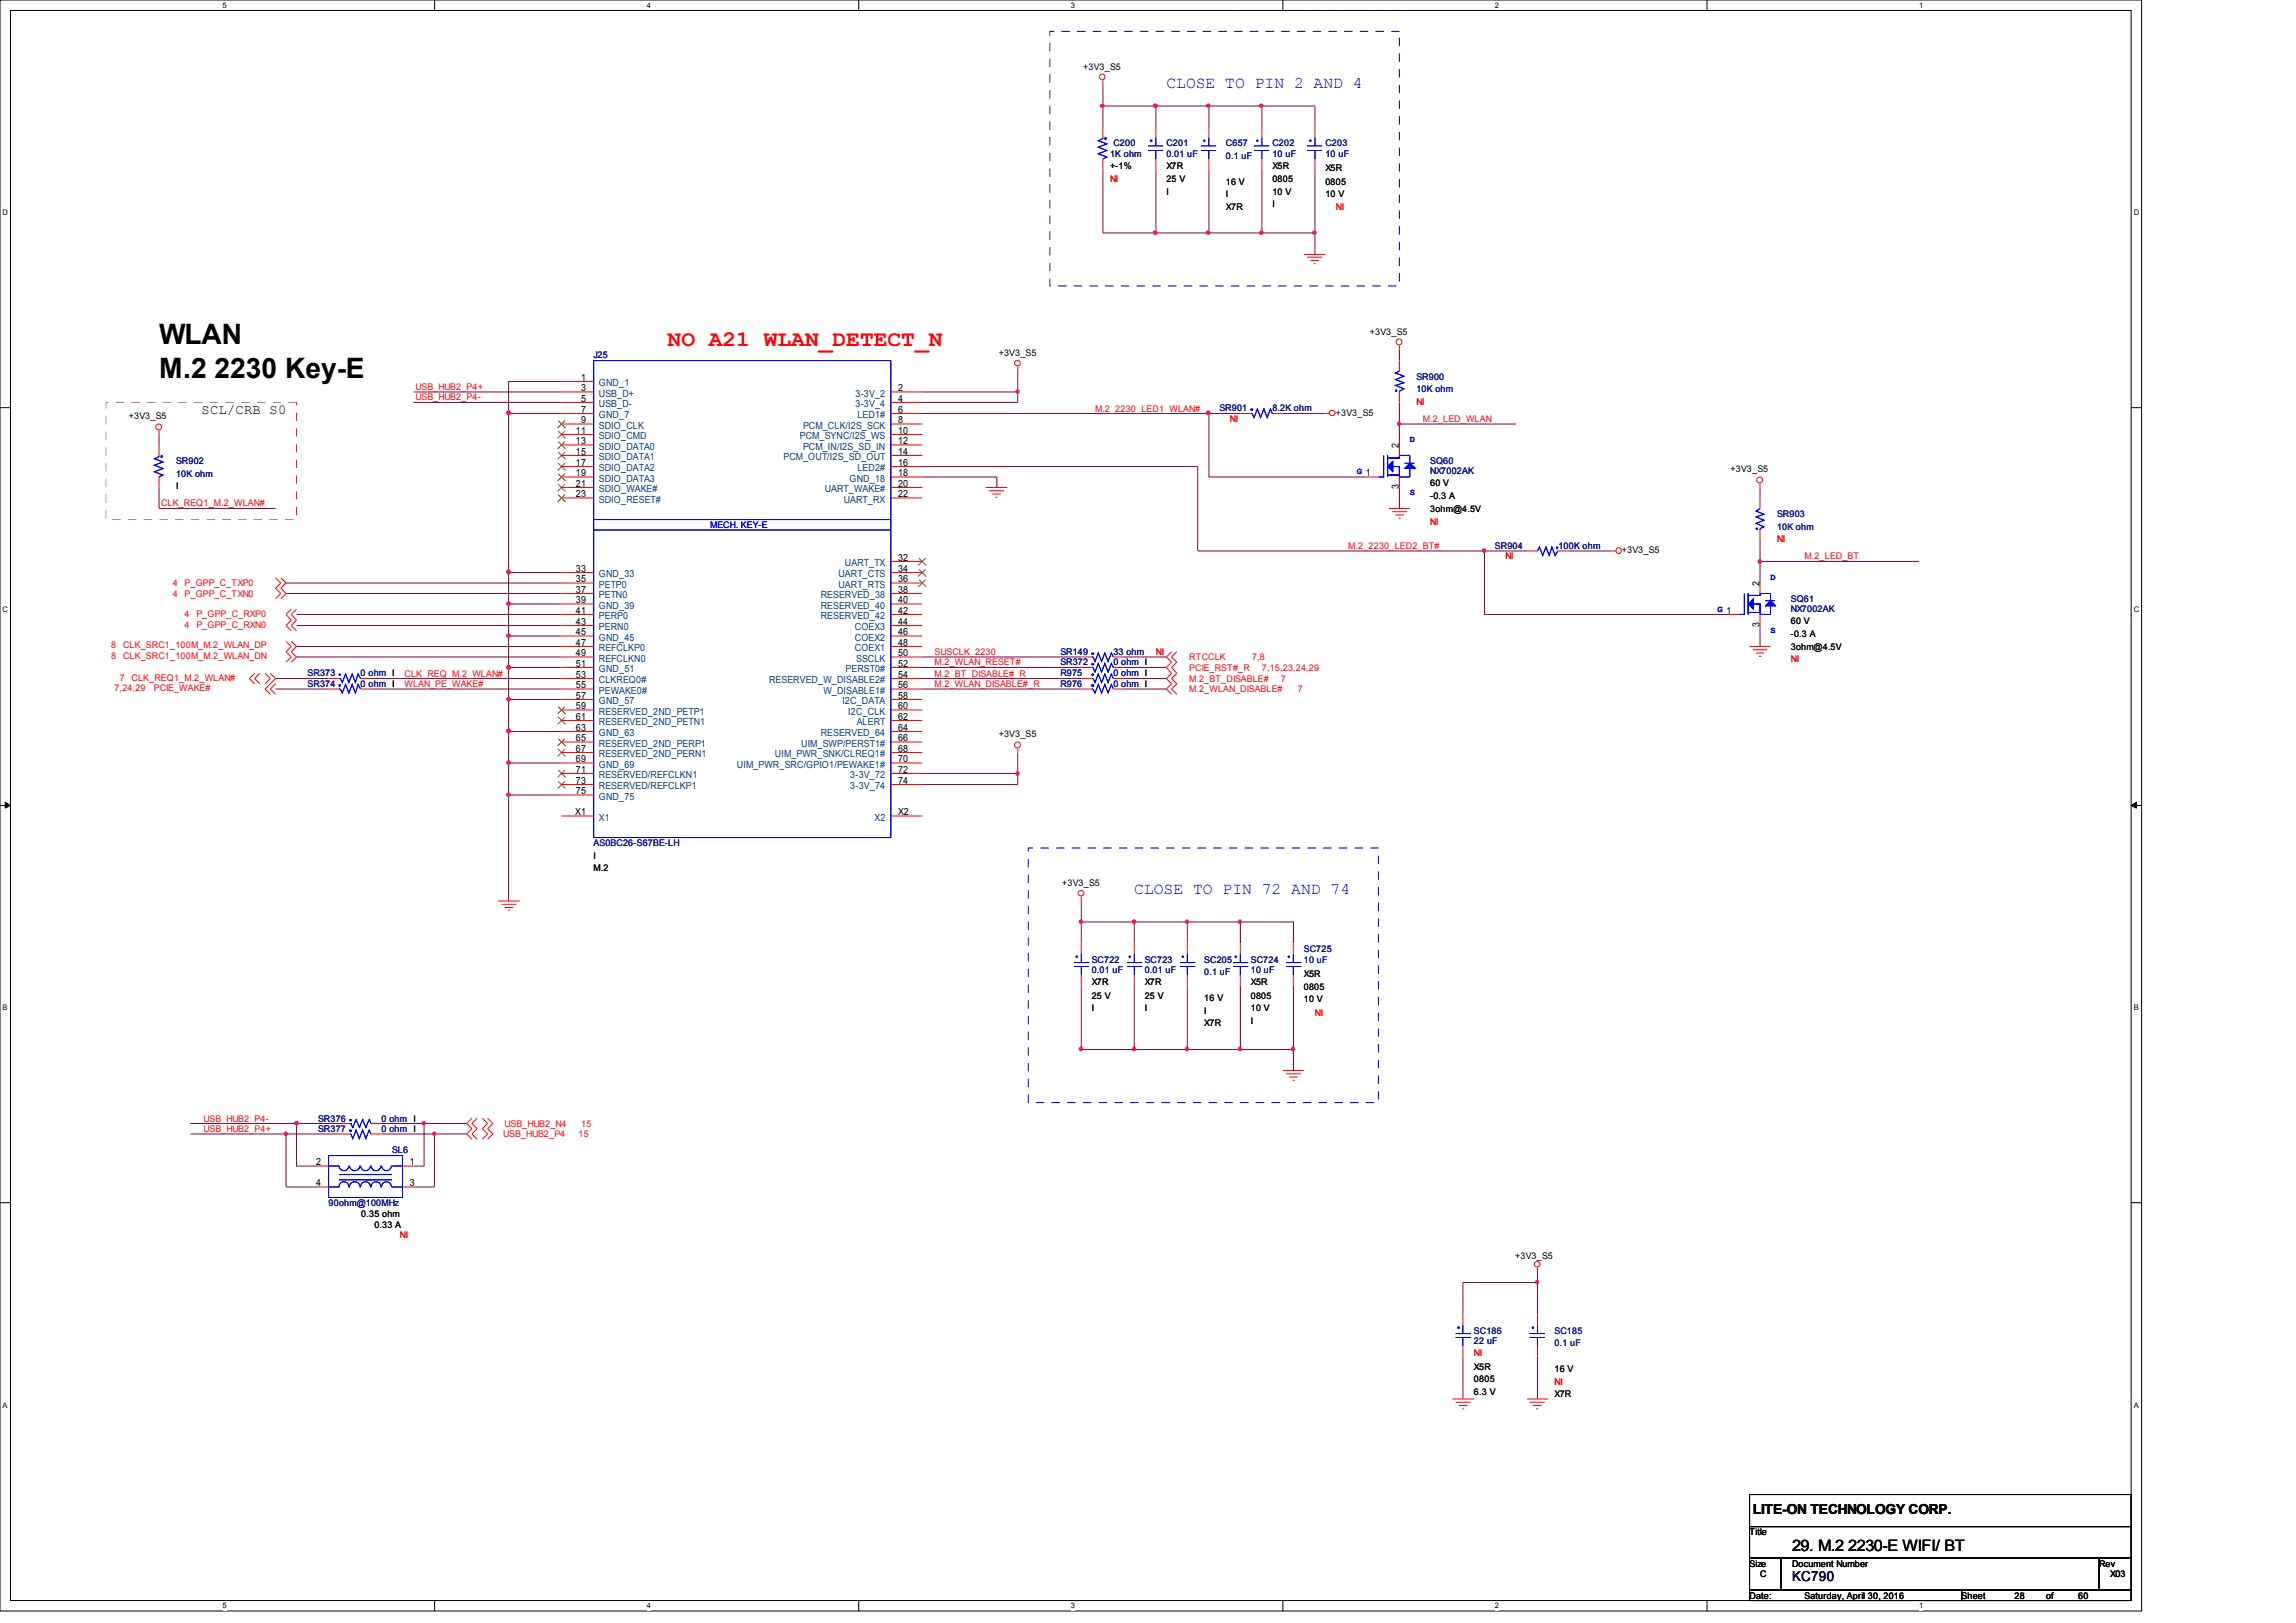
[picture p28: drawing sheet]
<svg xmlns="http://www.w3.org/2000/svg" width="297mm" height="210mm" viewBox="0 0 297 210" stroke-linecap="round" stroke-linejoin="round" font-family="sans-serif">
<defs><g id="words">
<g font-size="3.6">
<text x="20.6" y="44.5">WLAN</text>
<text x="20.6" y="48.9">M.2 2230 Key-E</text>
</g>
<text font-size="2.9" fill="#f00" x="86.4" y="44.8">NO A21 WLAN_DETECT_N</text>
<g font-size="2.1" fill="#00f">
<text x="150.9" y="11.4">CLOSE TO PIN 2 AND 4</text>
<text x="146.7" y="115.7">CLOSE TO PIN 72 AND 74</text>
</g>
<text font-size="2" x="231.8" y="200.7">29. M.2 2230-E WIFI/ BT</text>
<g font-size="1.8">
<text x="26.1" y="53.5">SCL/CRB S0</text>
<text x="226.7" y="195.9">LITE-ON TECHNOLOGY CORP.</text>
</g>
<text font-size="1.8" fill="#000040" x="231.8" y="204.6">KC790</text>
<g font-size="1.3">
<text x="75.2" y="49.3">1</text>
<text x="75.2" y="50.6">3</text>
<text x="75.2" y="52">5</text>
<text x="75.2" y="53.4">7</text>
<text x="116.2" y="53.4">6</text>
<text x="116.2" y="50.6">2</text>
<text x="116.2" y="52">4</text>
<text x="74.5" y="56.1">11</text>
<text x="74.5" y="57.5">13</text>
<text x="74.5" y="58.8">15</text>
<text x="75.2" y="54.8">9</text>
<text x="116.2" y="54.8">8</text>
<text x="116.2" y="57.5">12</text>
<text x="116.2" y="58.8">14</text>
<text x="116.2" y="56.1">10</text>
<text x="180.9" y="58" transform="rotate(-90 180.9 58)">2</text>
<text x="74.5" y="60.3">17</text>
<text x="74.5" y="61.6">19</text>
<text x="74.5" y="63">21</text>
<text x="74.5" y="64.3">23</text>
<text x="116.2" y="61.6">18</text>
<text x="116.2" y="63">20</text>
<text x="116.2" y="60.3">16</text>
<text x="116.2" y="64.3">22</text>
<text x="180.9" y="63.3" transform="rotate(-90 180.9 63.3)">3</text>
<text x="74.5" y="74">33</text>
<text x="74.5" y="75.4">35</text>
<text x="74.5" y="76.7">37</text>
<text x="116.2" y="72.6">32</text>
<text x="116.2" y="74">34</text>
<text x="116.2" y="75.4">36</text>
<text x="116.2" y="76.7">38</text>
<text x="227.6" y="75.9" transform="rotate(-90 227.6 75.9)">2</text>
<text x="74.5" y="78.1">39</text>
<text x="74.5" y="79.4">41</text>
<text x="74.5" y="80.9">43</text>
<text x="74.5" y="82.2">45</text>
<text x="74.5" y="83.6">47</text>
<text x="116.2" y="80.9">44</text>
<text x="116.2" y="82.2">46</text>
<text x="116.2" y="83.6">48</text>
<text x="116.2" y="78.1">40</text>
<text x="116.2" y="79.4">42</text>
<text x="227.6" y="81.1" transform="rotate(-90 227.6 81.1)">3</text>
<text x="74.5" y="84.9">49</text>
<text x="74.5" y="86.3">51</text>
<text x="74.5" y="87.7">53</text>
<text x="74.5" y="89.1">55</text>
<text x="116.2" y="86.3">52</text>
<text x="116.2" y="89.1">56</text>
<text x="116.2" y="84.9">50</text>
<text x="116.2" y="87.7">54</text>
<text x="74.5" y="90.4">57</text>
<text x="74.5" y="91.8">59</text>
<text x="74.5" y="93.1">61</text>
<text x="74.5" y="94.6">63</text>
<text x="74.5" y="95.9">65</text>
<text x="116.2" y="93.1">62</text>
<text x="116.2" y="91.8">60</text>
<text x="116.2" y="95.9">66</text>
<text x="116.2" y="90.4">58</text>
<text x="116.2" y="94.6">64</text>
<text x="74.5" y="97.3">67</text>
<text x="74.5" y="98.6">69</text>
<text x="74.5" y="100">71</text>
<text x="74.5" y="101.4">73</text>
<text x="116.2" y="100">72</text>
<text x="116.2" y="101.4">74</text>
<text x="116.2" y="97.3">68</text>
<text x="116.2" y="98.6">70</text>
<text x="74.4" y="105.5">X1</text>
<text x="74.5" y="102.8">75</text>
<text x="116.2" y="105.5">X2</text>
<text x="40.9" y="150.8">2</text>
<text x="40.9" y="153.5">4</text>
<text x="53" y="150.8">1</text>
<text x="53" y="153.5">3</text>
</g>
<g font-size="1.3" fill="#004080">
<text x="77.5" y="50">GND_1</text>
<text x="77.5" y="51.3">USB_D+</text>
<text x="77.5" y="52.7">USB_D-</text>
<text x="110.7" y="51.3">3-3V_2</text>
<text x="110.7" y="52.7">3-3V_4</text>
<text x="77.5" y="54.1">GND_7</text>
<text x="77.5" y="55.5">SDIO_CLK</text>
<text x="77.5" y="56.8">SDIO_CMD</text>
<text x="77.5" y="58.2">SDIO_DATA0</text>
<text x="77.5" y="59.5">SDIO_DATA1</text>
<text x="101.3" y="59.5">PCM_OUT/I2S_SD_OUT</text>
<text x="103.5" y="56.8">PCM_SYNC/I2S_WS</text>
<text x="103.9" y="55.5">PCM_CLK/I2S_SCK</text>
<text x="103.9" y="58.2">PCM_IN/I2S_SD_IN</text>
<text x="110.9" y="54.1">LED1#</text>
<text x="77.5" y="61">SDIO_DATA2</text>
<text x="77.5" y="62.3">SDIO_DATA3</text>
<text x="77.5" y="63.7">SDIO_WAKE#</text>
<text x="77.5" y="65">SDIO_RESET#</text>
<text x="106.7" y="63.7">UART_WAKE#</text>
<text x="109.1" y="65">UART_RX</text>
<text x="109.9" y="62.3">GND_18</text>
<text x="110.9" y="61">LED2#</text>
<text x="77.5" y="74.7">GND_33</text>
<text x="77.5" y="76">PETP0</text>
<text x="77.5" y="77.4">PETN0</text>
<text x="106.2" y="77.4">RESERVED_38</text>
<text x="108.5" y="74.7">UART_CTS</text>
<text x="108.5" y="76">UART_RTS</text>
<text x="109.3" y="73.2">UART_TX</text>
<text x="77.5" y="78.7">GND_39</text>
<text x="77.5" y="80.1">PERP0</text>
<text x="77.5" y="81.5">PERN0</text>
<text x="77.5" y="82.9">GND_45</text>
<text x="106.2" y="78.7">RESERVED_40</text>
<text x="106.2" y="80.1">RESERVED_42</text>
<text x="110.6" y="81.5">COEX3</text>
<text x="110.6" y="82.9">COEX2</text>
<text x="77.5" y="84.2">REFCLKP0</text>
<text x="77.5" y="85.6">REFCLKN0</text>
<text x="77.5" y="87">GND_51</text>
<text x="77.5" y="88.4">CLKREQ0#</text>
<text x="77.5" y="89.7">PEWAKE0#</text>
<text x="99.5" y="88.4">RESERVED_W_DISABLE2#</text>
<text x="106.5" y="89.7">W_DISABLE1#</text>
<text x="109.4" y="87">PERST0#</text>
<text x="110.6" y="84.2">COEX1</text>
<text x="110.7" y="85.6">SSCLK</text>
<text x="77.5" y="91.1">GND_57</text>
<text x="77.5" y="92.5">RESERVED_2ND_PETP1</text>
<text x="77.5" y="93.8">RESERVED_2ND_PETN1</text>
<text x="77.5" y="95.2">GND_63</text>
<text x="106.2" y="95.2">RESERVED_64</text>
<text x="109" y="91.1">I2C_DATA</text>
<text x="109.7" y="92.5">I2C_CLK</text>
<text x="110.8" y="93.8">ALERT</text>
<text x="77.5" y="96.6">RESERVED_2ND_PERP1</text>
<text x="77.5" y="98">RESERVED_2ND_PERN1</text>
<text x="77.5" y="99.3">GND_69</text>
<text x="77.5" y="100.7">RESERVED/REFCLKN1</text>
<text x="95.3" y="99.3">UIM_PWR_SRC/GPIO1/PEWAKE1#</text>
<text x="100.2" y="98">UIM_PWR_SNK/CLREQ1#</text>
<text x="103.6" y="96.6">UIM_SWP/PERST1#</text>
<text x="110" y="100.7">3-3V_72</text>
<text x="77.5" y="106.2">X1</text>
<text x="77.5" y="102.1">RESERVED/REFCLKP1</text>
<text x="77.5" y="103.5">GND_75</text>
<text x="110" y="102.1">3-3V_74</text>
<text x="113.1" y="106.2">X2</text>
</g>
<g font-size="1.2">
<text x="140.1" y="9.1">+3V3_S5</text>
<text x="143.6" y="21.9">+-1%</text>
<text x="150.9" y="21.9">X7R</text>
<text x="150.9" y="23.5">25 V</text>
<text x="158.6" y="23.9">16 V</text>
<text x="164.6" y="21.9">X5R</text>
<text x="164.6" y="23.5">0805</text>
<text x="171.4" y="22.2">X5R</text>
<text x="171.4" y="23.9">0805</text>
<text x="150.9" y="25.2">I</text>
<text x="158.6" y="25.5">I</text>
<text x="158.6" y="27.2">X7R</text>
<text x="164.6" y="25.2">10 V</text>
<text x="164.6" y="26.8">I</text>
<text x="171.4" y="25.5">10 V</text>
<text x="129.2" y="46.1">+3V3_S5</text>
<text x="177.2" y="43.3">+3V3_S5</text>
<text x="172.8" y="53.8">+3V3_S5</text>
<text x="16.7" y="54.3">+3V3_S5</text>
<text x="22.8" y="63.3">I</text>
<text x="185" y="62.9">60 V</text>
<text x="185" y="64.6">-0.3 A</text>
<text x="223.9" y="61.1">+3V3_S5</text>
<text x="185" y="66.2">3ohm@4.5V</text>
<text x="209.8" y="71.5">+3V3_S5</text>
<text x="231.6" y="80.8">60 V</text>
<text x="231.6" y="82.4">-0.3 A</text>
<text x="231.6" y="84.1">3ohm@4.5V</text>
<text x="129.2" y="95.4">+3V3_S5</text>
<text x="76.8" y="111.1">I</text>
<text x="76.8" y="112.7">M.2</text>
<text x="137.4" y="114.6">+3V3_S5</text>
<text x="141.2" y="127.5">X7R</text>
<text x="141.2" y="129.2">25 V</text>
<text x="141.2" y="130.8">I</text>
<text x="148.1" y="127.5">X7R</text>
<text x="148.1" y="129.2">25 V</text>
<text x="148.1" y="130.8">I</text>
<text x="155.8" y="129.5">16 V</text>
<text x="155.8" y="131.1">I</text>
<text x="161.8" y="127.5">X5R</text>
<text x="161.8" y="129.2">0805</text>
<text x="161.8" y="130.8">10 V</text>
<text x="168.7" y="126.4">X5R</text>
<text x="168.7" y="128.1">0805</text>
<text x="168.7" y="129.7">10 V</text>
<text x="155.8" y="132.8">X7R</text>
<text x="161.8" y="132.5">I</text>
<text x="46.7" y="157.5">0.35 ohm</text>
<text x="48.4" y="158.8">0.33 A</text>
<text x="196" y="162.9">+3V3_S5</text>
<text x="190.7" y="177.2">X5R</text>
<text x="190.7" y="178.8">0805</text>
<text x="201.1" y="177.5">16 V</text>
<text x="190.7" y="180.5">6.3 V</text>
<text x="201.1" y="180.8">X7R</text>
<text x="226.3" y="198.6">Title</text>
<text x="226.3" y="202.7">Size</text>
<text x="231.8" y="202.7">Document Number</text>
<text x="271.5" y="202.7">Rev</text>
<text x="226.3" y="206.8">Date:</text>
<text x="227.7" y="204">C</text>
<text x="233.4" y="206.8">Saturday, April 30, 2016</text>
<text x="253.7" y="206.8">Sheet</text>
<text x="260.6" y="206.8">28</text>
<text x="264.7" y="206.8">of</text>
<text x="268.8" y="206.8">60</text>
<text x="273" y="204">X03</text>
</g>
<g font-size="1.2" fill="#000080">
<text x="143.6" y="20.3">1K ohm</text>
<text x="144" y="18.9">C200</text>
<text x="150.9" y="18.9">C201</text>
<text x="150.9" y="20.3">0.01 uF</text>
<text x="158.6" y="18.9">C657</text>
<text x="158.6" y="20.6">0.1 uF</text>
<text x="164.6" y="18.9">C202</text>
<text x="164.6" y="20.3">10 uF</text>
<text x="171.4" y="18.9">C203</text>
<text x="171.4" y="20.3">10 uF</text>
<text x="76.8" y="46.3">J25</text>
<text x="157.7" y="53.2">SR901</text>
<text x="164.6" y="53.2">8.2K ohm</text>
<text x="183.2" y="49.1">SR900</text>
<text x="183.2" y="50.7">10K ohm</text>
<text x="22.8" y="60">SR902</text>
<text x="22.8" y="61.7">10K ohm</text>
<text x="185" y="60">SQ60</text>
<text x="185" y="61.3">NX7002AK</text>
<text x="193.4" y="71">SR904</text>
<text x="201.6" y="71">100K ohm</text>
<text x="229.9" y="66.9">SR903</text>
<text x="229.9" y="68.6">10K ohm</text>
<text x="231.6" y="77.9">SQ61</text>
<text x="231.6" y="79.2">NX7002AK</text>
<text x="39.8" y="87.5">SR373</text>
<text x="39.8" y="88.9">SR374</text>
<text x="46.7" y="87.5">0 ohm I</text>
<text x="46.7" y="88.9">0 ohm I</text>
<text x="137.2" y="84.8">SR149</text>
<text x="137.2" y="88.9">R976</text>
<text x="137.2" y="86.1">SR372</text>
<text x="137.2" y="87.5">R975</text>
<text x="144" y="88.9">0 ohm I</text>
<text x="144" y="87.5">0 ohm I</text>
<text x="144" y="84.8">33 ohm</text>
<text x="144" y="86.1">0 ohm I</text>
<text x="76.8" y="109.5">AS0BC26-S67BE-LH</text>
<text x="141.2" y="124.5">SC722</text>
<text x="141.2" y="125.9">0.01 uF</text>
<text x="148.1" y="124.5">SC723</text>
<text x="148.1" y="125.9">0.01 uF</text>
<text x="155.8" y="124.5">SC205</text>
<text x="161.8" y="124.5">SC724</text>
<text x="161.8" y="125.9">10 uF</text>
<text x="168.7" y="123.2">SC725</text>
<text x="168.7" y="124.5">10 uF</text>
<text x="155.8" y="126.2">0.1 uF</text>
<text x="41.1" y="145.1">SR376</text>
<text x="41.1" y="146.5">SR377</text>
<text x="49.4" y="145.1">0 ohm I</text>
<text x="49.4" y="146.5">0 ohm I</text>
<text x="50.7" y="149.2">SL6</text>
<text x="42.5" y="156">90ohm@100MHz</text>
<text x="190.7" y="172.6">SC186</text>
<text x="190.7" y="173.9">22 uF</text>
<text x="201.1" y="172.6">SC185</text>
<text x="201.1" y="174.2">0.1 uF</text>
</g>
<g font-size="1.2" fill="#f00">
<text x="143.6" y="23.5">NI</text>
<text x="172.8" y="27.2">NI</text>
<text x="53.8" y="51.8">USB_HUB2_P4-</text>
<text x="53.8" y="50.5">USB_HUB2_P4+</text>
<text x="141.6" y="53.3">M.2_2230_LED1_WLAN#</text>
<text x="183.2" y="52.4">NI</text>
<text x="159.1" y="54.6">NI</text>
<text x="184.1" y="54.6">M.2_LED_WLAN</text>
<text x="20.8" y="65.5">CLK_REQ1_M.2_WLAN#</text>
<text x="174.4" y="71">M.2_2230_LED2_BT#</text>
<text x="185" y="67.9">NI</text>
<text x="229.9" y="70.2">NI</text>
<text x="22.4" y="77.2">4</text>
<text x="22.4" y="75.9">4</text>
<text x="23.9" y="77.2">P_GPP_C_TXN0</text>
<text x="23.9" y="75.9">P_GPP_C_TXP0</text>
<text x="194.7" y="72.4">NI</text>
<text x="233.4" y="72.4">M.2_LED_BT</text>
<text x="14.4" y="83.9">8</text>
<text x="15.9" y="83.9">CLK_SRC1_100M_M.2_WLAN_DP</text>
<text x="23.9" y="79.8">4</text>
<text x="23.9" y="81.2">4</text>
<text x="25.4" y="79.8">P_GPP_C_RXP0</text>
<text x="25.4" y="81.2">P_GPP_C_RXN0</text>
<text x="14.4" y="85.3">8</text>
<text x="14.8" y="89.4">7,24,29</text>
<text x="15.5" y="88.1">7</text>
<text x="15.9" y="85.3">CLK_SRC1_100M_M.2_WLAN_DN</text>
<text x="17" y="88.1">CLK_REQ1_M.2_WLAN#</text>
<text x="19.9" y="89.4">PCIE_WAKE#</text>
<text x="52.3" y="87.5">CLK_REQ_M.2_WLAN#</text>
<text x="52.3" y="88.9">WLAN_PE_WAKE#</text>
<text x="120.9" y="88.9">M.2_WLAN_DISABLE#_R</text>
<text x="120.9" y="86.1">M.2_WLAN_RESET#</text>
<text x="120.9" y="87.5">M.2_BT_DISABLE#_R</text>
<text x="120.9" y="84.8">SUSCLK_2230</text>
<text x="149.5" y="84.8">NI</text>
<text x="153.8" y="86.8">PCIE_RST#_R</text>
<text x="153.8" y="85.4">RTCCLK</text>
<text x="153.8" y="88.2">M.2_BT_DISABLE#</text>
<text x="153.8" y="89.6">M.2_WLAN_DISABLE#</text>
<text x="162" y="85.4">7,8</text>
<text x="163.2" y="86.8">7,15,23,24,29</text>
<text x="165.7" y="88.2">7</text>
<text x="167.9" y="89.6">7</text>
<text x="231.6" y="85.7">NI</text>
<text x="170.1" y="131.4">NI</text>
<text x="26.3" y="145.1">USB_HUB2_P4-</text>
<text x="26.3" y="146.5">USB_HUB2_P4+</text>
<text x="65.1" y="147.2">USB_HUB2_P4</text>
<text x="65.3" y="145.8">USB_HUB2_N4</text>
<text x="74.8" y="147.2">15</text>
<text x="75.2" y="145.8">15</text>
<text x="51.7" y="160.2">NI</text>
<text x="190.7" y="175.5">NI</text>
<text x="201.1" y="179.2">NI</text>
</g>
<g font-size="1.2" fill="#00f">
<text x="182.4" y="57.2">D</text>
<text x="175.5" y="61.4">G 1</text>
<text x="175.5" y="61.4">G</text>
<text x="182.4" y="64.1">S</text>
<text x="91.9" y="68.3">MECH. KEY-E</text>
<text x="229" y="75.1">D</text>
<text x="222.2" y="79.2">G 1</text>
<text x="222.2" y="79.2">G</text>
<text x="229" y="82">S</text>
</g>
<g font-size="1">
<text x="28.8" y="1">5</text>
<text x="83.7" y="1">4</text>
<text x="138.5" y="1">3</text>
<text x="193.4" y="1">2</text>
<text x="248.2" y="1">1</text>
<text x=".3" y="27.9">D</text>
<text x="276" y="27.9">D</text>
<text x=".3" y="79.2">C</text>
<text x="276" y="79.2">C</text>
<text x=".3" y="130.7">B</text>
<text x="276" y="130.7">B</text>
<text x=".3" y="182.1">A</text>
<text x="276" y="182.1">A</text>
<text x="28.8" y="208.1">5</text>
<text x="83.7" y="208.1">4</text>
<text x="138.5" y="208.1">3</text>
<text x="193.4" y="208.1">2</text>
<text x="248.2" y="208.1">1</text>
</g>
</g></defs>
<path d="M0 0h277v208.4h-277zM1.4 1.4h274.3v205.7h-274.3z" fill="none" stroke="#000" stroke-width=".13"/>
<g fill="#fff">
<path d="M28.8 .2h.5v1.1h-.5z" fill-rule="evenodd"/>
<path d="M28.8 207.3h.5v1.1h-.5z" fill-rule="evenodd"/>
</g>
<path d="M56.2 0v1.4M56.2 207.1v1.3" fill="none" stroke="#000" stroke-width=".13"/>
<g fill="#fff">
<path d="M83.7 .2h.5v1.1h-.5z" fill-rule="evenodd"/>
<path d="M83.7 207.3h.5v1.1h-.5z" fill-rule="evenodd"/>
</g>
<path d="M111.1 0v1.4M111.1 207.1v1.3" fill="none" stroke="#000" stroke-width=".13"/>
<g fill="#fff">
<path d="M138.5 .2h.5v1.1h-.5z" fill-rule="evenodd"/>
<path d="M138.5 207.3h.5v1.1h-.5z" fill-rule="evenodd"/>
</g>
<path d="M165.9 0v1.4M165.9 207.1v1.3" fill="none" stroke="#000" stroke-width=".13"/>
<g fill="#fff">
<path d="M193.4 .2h.5v1.1h-.5z" fill-rule="evenodd"/>
<path d="M193.4 207.3h.5v1.1h-.5z" fill-rule="evenodd"/>
</g>
<path d="M220.8 0v1.4M220.8 207.1v1.3" fill="none" stroke="#000" stroke-width=".13"/>
<g fill="#fff">
<path d="M248.2 .2h.6v1.1h-.6z" fill-rule="evenodd"/>
<path d="M248.2 207.3h.6v1.1h-.6z" fill-rule="evenodd"/>
<path d="M.3 27h.6v1.1h-.6z" fill-rule="evenodd"/>
<path d="M276 27h.6v1.1h-.6z" fill-rule="evenodd"/>
<path d="M.3 78.4h.6v1.1h-.6z" fill-rule="evenodd"/>
<path d="M276 78.4h.6v1.1h-.6z" fill-rule="evenodd"/>
</g>
<path d="M0 52.7h1.4M275.7 52.7h1.3" fill="none" stroke="#000" stroke-width=".13"/>
<g fill="#fff">
<path d="M.3 129.9h.6v1.1h-.6z" fill-rule="evenodd"/>
<path d="M276 129.9h.6v1.1h-.6z" fill-rule="evenodd"/>
</g>
<path d="M0 104.2h1.4M275.7 104.2h1.3" fill="none" stroke="#000" stroke-width=".13"/>
<path d="M.7 103.8l.7 .4-.7 .4zM275.7 104.2l.7-.4v.8z" fill="#000" stroke="#000" stroke-width=".13"/>
<g fill="#fff">
<path d="M.3 181.3h.6v1.1h-.6z" fill-rule="evenodd"/>
<path d="M276 181.3h.6v1.1h-.6z" fill-rule="evenodd"/>
</g>
<path d="M0 155.6h1.4M275.7 155.6h1.3M226.3 193.4h49.4v4.1h-49.4zM226.3 197.5h49.4v4.1h-49.4zM226.3 201.6h4.1v4.1h-4.1zM226.3 205.7h27.4v1.4h-27.4zM230.4 201.6h41.1v4.1h-41.1zM253.7 205.7h22v1.4h-22zM271.5 201.6h4.2v4.1h-4.2z" fill="none" stroke="#000" stroke-width=".13"/>
<g fill="none" stroke="#800040" stroke-width=".13">
<path d="M142.7 13.7v2.7M142.7 10.9v2.8M142.7 13.7h6.8M149.5 13.7v2.7M149.5 13.7h6.9M156.4 13.7v2.7M156.4 13.7h6.8v2.7M163.2 13.7h6.9v2.7M142.7 21.9v8.2h6.8M149.5 21.9v8.2M149.5 30.1h6.9M156.4 21.9v8.2"/>
<path d="M156.4 30.1h6.8M163.2 21.9v8.2M163.2 30.1h6.9M170.1 21.9v8.2M170.1 30.1v2.8M20.6 56.2v1.4M53.5 52.1h19.1M53.5 50.7h19.1M65.8 53.5v20.6M65.8 53.5h6.8M72.6 49.4h-6.8v4.1M119.3 53.5h37.1v8.2h20.6"/>
<path d="M119.3 50.7h12.4M131.7 48v2.7M131.7 50.7v1.4h-12.4M156.4 53.5h4M165.9 53.5h5.5M181 45.2v1.5M181 52.1v2.8M181 54.9v2.7M181 54.9h15.1M20.6 63.1v2.7h15M37 76.8h35.6M37 75.4h35.6"/>
<path d="M38.4 79.5h34.2M65.8 74.1v4M65.8 78.1v4.2M65.8 74.1h6.8M65.8 78.1h6.8M119.3 61.7h9.6v1.4M119.3 60.4h35.6v10.9h37.1M181 63.1v2.7M192 71.3h5.5M192 71.3v8.2h31.5M202.9 71.3h5.5M227.7 69.9v2.7"/>
<path d="M227.7 72.6v2.8M227.7 63.1v1.3M227.7 72.6h20.5M35.6 87.8h6.9M35.6 89.2h6.9M38.4 80.9h34.2M38.4 85h34.2M38.4 83.7h34.2M48 87.8h24.6M48 89.2h24.6M65.8 82.3v4.1M65.8 86.4v4.1"/>
<path d="M65.8 90.5v4.2M65.8 94.7v4M65.8 98.7v4.2M65.8 82.3h6.8M65.8 86.4h6.8M65.8 90.5h6.8M65.8 94.7h6.8M65.8 98.7h6.8M119.3 85h20.6M119.3 89.2h20.6M119.3 86.4h20.6M119.3 87.8h20.6"/>
<path d="M131.7 97.4v2.7M145.4 86.4h5.5M145.4 85h5.5M145.4 87.8h5.5M145.4 89.2h5.5M227.7 80.9v2.8M65.8 102.9v13.7M65.8 102.9h6.8M119.3 100.1h12.4v1.4h-12.4M139.9 119.3v2.8M139.9 116.6v2.7M139.9 119.3h6.8"/>
<path d="M146.7 119.3h6.9M146.7 119.3v2.8M153.6 119.3v2.8M153.6 119.3h6.8M160.4 119.3v2.8M160.4 119.3h6.9v2.8M139.9 127.5v8.3h6.8M146.7 135.8h6.9M146.7 127.5v8.3M153.6 127.5v8.3M153.6 135.8h6.8M160.4 127.5v8.3"/>
<path d="M160.4 135.8h6.9M167.3 135.8v2.7M167.3 127.5v8.3M24.6 146.7h12.4M24.6 145.4h13.8v5.5h2.7M37 146.7v6.9h4.1M37 146.7h6.9M38.4 145.4h5.5M49.4 146.7h6.8M49.4 145.4h5.5M54.9 145.4h5.5M54.9 145.4v5.5h-1.4"/>
<path d="M56.2 146.7h4.2M56.2 146.7v6.9h-2.7M189.2 175.5v5.5M198.9 165.9v4.2M198.9 165.9h-9.7v4.2M198.9 175.5v5.5M198.9 164.6v1.3"/>
</g>
<g fill="#f0f" stroke="#f0f" stroke-width=".13">
<path d="M38.2 145.2h.3l.1 .1-.1 .2h-.3l-.1-.2z" fill-rule="evenodd"/>
<path d="M65.6 78h.4v.1v.2h-.4l-.1-.2z" fill-rule="evenodd"/>
<path d="M65.6 82.1h.4v.2v.1h-.4l-.1-.1z" fill-rule="evenodd"/>
<path d="M65.6 90.3h.4v.2v.1h-.4l-.1-.1z" fill-rule="evenodd"/>
<path d="M65.6 102.7h.4v.1v.2h-.4l-.1-.2z" fill-rule="evenodd"/>
<path d="M65.6 98.5h.4v.2v.1h-.4l-.1-.1z" fill-rule="evenodd"/>
<path d="M163 13.5h.3l.1 .2-.1 .1h-.3l-.1-.1z" fill-rule="evenodd"/>
<path d="M149.3 13.5h.3l.1 .2-.1 .1h-.3l-.1-.1z" fill-rule="evenodd"/>
<path d="M163 29.9h.3l.1 .2-.1 .1h-.3l-.1-.1z" fill-rule="evenodd"/>
<path d="M156.1 13.5h.4v.2v.1h-.4l-.1-.1z" fill-rule="evenodd"/>
<path d="M149.3 13.5h.3l.1 .2-.1 .1h-.3l-.1-.1z" fill-rule="evenodd"/>
<path d="M142.4 13.5h.4v.2v.1h-.4l-.1-.1z" fill-rule="evenodd"/>
<path d="M149.3 29.9h.3l.1 .2-.1 .1h-.3l-.1-.1z" fill-rule="evenodd"/>
<path d="M169.8 29.9h.4l.1 .2-.1 .1h-.4v-.1z" fill-rule="evenodd"/>
<path d="M156.1 29.9h.4v.2v.1h-.4l-.1-.1z" fill-rule="evenodd"/>
<path d="M38.2 145.2h.3l.1 .1-.1 .2h-.3l-.1-.2z" fill-rule="evenodd"/>
<path d="M65.6 78h.4v.1v.2h-.4l-.1-.2z" fill-rule="evenodd"/>
<path d="M65.6 82.1h.4v.2v.1h-.4l-.1-.1z" fill-rule="evenodd"/>
<path d="M65.6 90.3h.4v.2v.1h-.4l-.1-.1z" fill-rule="evenodd"/>
<path d="M65.6 102.7h.4v.1v.2h-.4l-.1-.2z" fill-rule="evenodd"/>
<path d="M65.6 98.5h.4v.2v.1h-.4l-.1-.1z" fill-rule="evenodd"/>
<path d="M163 13.5h.3l.1 .2-.1 .1h-.3l-.1-.1z" fill-rule="evenodd"/>
<path d="M149.3 13.5h.3l.1 .2-.1 .1h-.3l-.1-.1z" fill-rule="evenodd"/>
<path d="M163 29.9h.3l.1 .2-.1 .1h-.3l-.1-.1z" fill-rule="evenodd"/>
<path d="M156.1 13.5h.4v.2v.1h-.4l-.1-.1z" fill-rule="evenodd"/>
<path d="M149.3 13.5h.3l.1 .2-.1 .1h-.3l-.1-.1z" fill-rule="evenodd"/>
<path d="M142.4 13.5h.4v.2v.1h-.4l-.1-.1z" fill-rule="evenodd"/>
<path d="M149.3 29.9h.3l.1 .2-.1 .1h-.3l-.1-.1z" fill-rule="evenodd"/>
<path d="M169.8 29.9h.4l.1 .2-.1 .1h-.4v-.1z" fill-rule="evenodd"/>
<path d="M156.1 29.9h.4v.2v.1h-.4l-.1-.1z" fill-rule="evenodd"/>
<circle cx="37" cy="146.7" r=".21"/>
<circle cx="56.2" cy="146.7" r=".21"/>
<circle cx="54.8" cy="145.3" r=".21"/>
<circle cx="65.8" cy="53.4" r=".25"/>
<circle cx="65.8" cy="74" r=".25"/>
<circle cx="65.8" cy="86.4" r=".25"/>
<circle cx="65.8" cy="94.6" r=".25"/>
<circle cx="131.6" cy="50.7" r=".21"/>
<circle cx="131.6" cy="100.1" r=".24"/>
<circle cx="156.3" cy="53.4" r=".25"/>
<circle cx="181" cy="54.8" r=".21"/>
<circle cx="227.6" cy="72.6" r=".24"/>
<circle cx="192" cy="71.2" r=".21"/>
<circle cx="146.7" cy="119.3" r=".21"/>
<circle cx="139.8" cy="119.3" r=".21"/>
<circle cx="160.4" cy="119.3" r=".21"/>
<circle cx="139.8" cy="135.7" r=".24"/>
<circle cx="167.2" cy="135.7" r=".24"/>
<circle cx="146.7" cy="135.7" r=".24"/>
<circle cx="153.5" cy="135.7" r=".24"/>
<circle cx="160.4" cy="135.7" r=".24"/>
<circle cx="153.5" cy="119.3" r=".21"/>
<circle cx="198.8" cy="165.9" r=".21"/>
</g>
<g fill="none" stroke="#f00" stroke-width=".13">
<path d="M142.7 10.4v.5M142.7 16.4v1.4M149.5 16.4v1.4M156.4 16.4v1.4M163.2 16.4v1.4M170.1 16.4v1.4M142.7 20.6v1.3M149.5 20.6v1.3M156.4 20.6v1.3M163.2 20.6v1.3M168.7 32.9h2.7M169.1 33.3h1.9"/>
<path d="M169.5 33.7h1.1M169.9 34.1h.3M170.1 20.6v1.3M20.6 55.7v.5M20.6 57.6v1.3M72.6 53.5h4.2M72.6 49.4h4.2M72.6 50.7h4.2M72.6 52.1h4.2M72.6 54.9h4.2M72.6 56.2h4.2M72.6 57.6h4.2"/>
<path d="M72.6 58.9h4.2M115.2 53.5h4.1M115.2 50.7h4.1M115.2 52.1h4.1M115.2 54.9h4.1M115.2 56.2h4.1M115.2 57.6h4.1M115.2 58.9h4.1M131.7 47.4v.6M160.4 53.5h1.4M164.6 53.5h1.3M171.5 53.5h.5"/>
<path d="M181 44.7v.5M181 46.7v1.3M181 50.7v1.4M181 57.6v1.3M20.6 61.7v1.4M35.6 74.8l.7 .6-.7 .7 .7 .7-.7 .7M36.3 74.8l.7 .6-.7 .7 .7 .7-.7 .7M37.7 78.8l-.7 .7 .7 .8-.7 .6 .7 .7M38.4 78.8l-.7 .7 .7 .8-.7 .6 .7 .7M72.6 79.5h4.2M72.6 61.7h4.2M72.6 60.4h4.2"/>
<path d="M72.6 63.1h4.2M72.6 64.4h4.2M72.6 74.1h4.2M72.6 75.4h4.2M72.6 76.8h4.2M72.6 78.1h4.2M115.2 79.5h4.1M115.2 61.7h4.1M115.2 60.4h4.1M115.2 63.1h4.1M115.2 64.4h4.1M115.2 72.6h4.1"/>
<path d="M115.2 74.1h4.1M115.2 75.4h4.1M115.2 76.8h4.1M115.2 78.1h4.1M127.5 63.1h2.8M127.9 63.5h2M128.4 63.9h1.1M128.8 64.3h.2M177 61.7h1.3M179.7 65.8h2.7M180.1 66.2h1.9M180.5 66.6h1.1"/>
<path d="M180.9 67.1h.3M181 61.7v1.4M197.5 71.3h1.4M201.6 71.3h1.3M208.4 71.3h.6M223.5 79.5h1.5M227.7 62.6v.5M227.7 64.4v1.4M227.7 68.6v1.3M227.7 75.4v1.4M227.7 79.5v1.4M32.9 87.1l-.6 .7 .6 .7"/>
<path d="M33.6 87.1l-.7 .7 .7 .7M34.3 87.1l.7 .7-.7 .7M35 87.1l.6 .7-1.3 1.4 .7 .6M35.6 88.5l-.6 .7 .6 .6M37 83l.7 .7-.7 .6 .7 .7-.7 .7M37.7 83l.7 .7-.7 .6 .7 .7-.7 .7M42.5 89.2h1.4M42.5 87.8h1.4M46.7 89.2h1.3M46.7 87.8h1.3M72.6 85h4.2M72.6 89.2h4.2"/>
<path d="M72.6 86.4h4.2M72.6 87.8h4.2M72.6 80.9h4.2M72.6 82.3h4.2M72.6 83.7h4.2M72.6 90.5h4.2M72.6 91.9h4.2M72.6 93.2h4.2M72.6 94.7h4.2M72.6 96h4.2M72.6 97.4h4.2M72.6 98.7h4.2"/>
<path d="M115.2 85h4.1M115.2 89.2h4.1M115.2 86.4h4.1M115.2 87.8h4.1M115.2 80.9h4.1M115.2 82.3h4.1M115.2 83.7h4.1M115.2 90.5h4.1M115.2 91.9h4.1M115.2 93.2h4.1M115.2 94.7h4.1M115.2 96h4.1"/>
<path d="M115.2 97.4h4.1M115.2 98.7h4.1M131.7 96.9v.5M139.9 85h1.3M139.9 89.2h1.3M139.9 86.4h1.3M139.9 87.8h1.3M144 85h1.4M144 89.2h1.4M144 86.4h1.4M144 87.8h1.4M151.6 84.3l-.7 .7 .7 .7-.7 .7 .7 .7-.7 .7 .7 .7-.7 .7 .7 .6"/>
<path d="M152.2 84.3l-.6 .7 .6 .7-.6 .7 .6 .7-.6 .7 .6 .7-.6 .7 .6 .6M226.3 83.7h2.7M226.7 84.1h1.9M227.2 84.5h1M227.5 84.9h.3M64.4 116.6h2.8M64.9 117h1.9M65.3 117.4h1.1M65.7 117.8h.3M72.6 105.6h4.2M72.6 100.1h4.2M72.6 101.5h4.2"/>
<path d="M72.6 102.9h4.2M115.2 105.6h4.1M115.2 100.1h4.1M115.2 101.5h4.1M139.9 116v.6M139.9 122.1v1.3M139.9 126.2v1.3M146.7 122.1v1.3M146.7 126.2v1.3M153.6 122.1v1.3M153.6 126.2v1.3M160.4 122.1v1.3"/>
<path d="M160.4 126.2v1.3M165.9 138.5h2.8M166.4 138.9h1.9M166.8 139.4h1.1M167.2 139.8h.3M167.3 122.1v1.3M167.3 126.2v1.3M41.1 150.9h1.4M41.1 153.6h1.4M43.9 145.4h1.3M43.9 146.7h1.3M48 145.4h1.4"/>
<path d="M48 146.7h1.4M52.1 150.9h1.4M52.1 153.6h1.4M61 144.7l-.6 .7 .6 .7-.6 .6 .6 .7M61.7 144.7l-.7 .7 .7 .7-.7 .6 .7 .7M62.4 144.7l.7 .7-.7 .6 .7 .7-.7 .7M63.1 144.7l.7 .7-.7 .6 .7 .7-.7 .7M189.2 170.1v1.3M189.2 174.2v1.3M198.9 164v.6M198.9 170.1v1.3M198.9 174.2v1.3"/>
<path d="M187.9 181h2.8M188.3 181.4h1.9M188.7 181.9h1.1M189.1 182.3h.3M197.5 181h2.7M197.9 181.4h1.9M198.3 181.9h1.1M198.7 182.3h.3"/>
<circle cx="142.6" cy="9.9" r=".36"/>
<circle cx="20.5" cy="55.2" r=".38"/>
<circle cx="131.6" cy="47" r=".36"/>
<circle cx="172.4" cy="53.4" r=".36"/>
<circle cx="181" cy="44.2" r=".38"/>
<circle cx="209.4" cy="71.2" r=".36"/>
<circle cx="227.6" cy="62.1" r=".38"/>
<circle cx="131.6" cy="96.4" r=".38"/>
<circle cx="139.8" cy="115.6" r=".36"/>
<circle cx="198.9" cy="163.6" r=".36"/>
</g>
<path d="M135.8 4.1h45.2v32.9h-45.2zM133 109.7h45.3v33h-45.3z" fill="none" stroke="#00f" stroke-width=".13" stroke-dasharray="1 1 1 1 1 1 1 1"/>
<path d="M13.7 52.1h24.7v15.1h-24.7z" fill="none" stroke="#f0f" stroke-width=".13" stroke-dasharray="1 1 1 1 1 1 1 1"/>
<path d="M45.2 145.4h.2M45.6 145.9l-.2-.5M46.1 144.9l-.5 1M46.5 145.9l-.4-1M46.9 144.9l-.4 1M47.3 145.9l-.4-1M47.8 144.9l-.5 1M48 145.4l-.2-.5" fill="none" stroke="#00f" stroke-width=".13" stroke-dasharray="1 1 1 1 1 1 1 1" stroke-linecap="butt"/>
<g fill="#00f" stroke="#00f" stroke-width=".13">
<path d="M226.8 77.5v1.3l-.7-.7z"/>
<path d="M229 77.7l.7 .7h-1.4z"/>
<path d="M179.5 60.4l.7-.7v1.3z"/>
<path d="M182.4 59.9l.7 .7h-1.4z"/>
<path d="M45.2 144.9h.3l-.2 .1z" fill-rule="evenodd"/>
<path d="M45.2 144.9h.3l-.2 .1z" fill-rule="evenodd"/>
<path d="M141.3 84.5l.2 .1-.1 .1z" fill-rule="evenodd"/>
<path d="M141.3 84.5l.2 .1-.1 .1z" fill-rule="evenodd"/>
<path d="M20.9 59h.1l-.1 .2z" fill-rule="evenodd"/>
<path d="M20.9 59h.1l-.1 .2z" fill-rule="evenodd"/>
<path d="M188.6 171.7l.2 .1-.1 .1z" fill-rule="evenodd"/>
<path d="M188.6 171.7l.2 .1-.1 .1z" fill-rule="evenodd"/>
<path d="M141.3 85.9h.2l-.1 .1z" fill-rule="evenodd"/>
<path d="M141.3 85.9h.2l-.1 .1z" fill-rule="evenodd"/>
<path d="M45.2 146.2l.3 .1-.2 .1z" fill-rule="evenodd"/>
<path d="M45.2 146.2l.3 .1-.2 .1z" fill-rule="evenodd"/>
<path d="M43.9 88.6h.1l-.1 .2z" fill-rule="evenodd"/>
<path d="M43.9 88.6h.1l-.1 .2z" fill-rule="evenodd"/>
<path d="M141.3 87.2l.2 .1-.1 .1z" fill-rule="evenodd"/>
<path d="M141.3 87.2l.2 .1-.1 .1z" fill-rule="evenodd"/>
<path d="M142.9 17.8h.2l-.1 .2z" fill-rule="evenodd"/>
<path d="M142.9 17.8h.2l-.1 .2z" fill-rule="evenodd"/>
<path d="M161.8 52.9l.3 .1-.2 .1z" fill-rule="evenodd"/>
<path d="M161.8 52.9l.3 .1-.2 .1z" fill-rule="evenodd"/>
<circle cx="141.4" cy="88.7" r=".13"/>
<circle cx="139.3" cy="123.8" r=".08"/>
<circle cx="201.4" cy="70.9" r=".08"/>
<circle cx="155.8" cy="18.2" r=".08"/>
<circle cx="227.2" cy="68.4" r=".08"/>
<circle cx="146.1" cy="123.8" r=".08"/>
<circle cx="153" cy="123.8" r=".08"/>
<circle cx="169.5" cy="18.2" r=".08"/>
<circle cx="162.6" cy="18.2" r=".08"/>
<circle cx="43.9" cy="87.3" r=".08"/>
<circle cx="166.7" cy="123.8" r=".08"/>
<circle cx="180.6" cy="50.5" r=".08"/>
<circle cx="159.9" cy="123.8" r=".08"/>
<circle cx="148.9" cy="18.2" r=".08"/>
<circle cx="198.3" cy="171.8" r=".08"/>
</g>
<g fill="none" stroke="#00f" stroke-width=".13">
<path d="M142.7 17.8v.1l-.6 .3 1.1 .4-1.1 .5 1.1 .4-1.1 .4 1.1 .4-.5 .3M148.5 19.5h2M148.5 18.9h2M149.5 19.5v1.1M149.5 17.8v1.1M155.4 19.5h1.9M155.4 18.9h1.9M156.4 19.5v1.1M156.4 17.8v1.1M162.2 18.9h2M162.2 19.5h2M163.2 19.5v1.1"/>
<path d="M163.2 17.8v1.1M169.1 18.9h1.9M169.1 19.5h1.9M170.1 19.5v1.1M170.1 17.8v1.1M20.6 58.9v.2l-.6 .3 1.1 .4-1.1 .4 1.1 .4-1.1 .4 1.1 .5-.5 .2M76.8 46.7h38.4v61.7h-38.4zM161.8 53.5h.2l.2 .5 .4-1.1 .5 1.1 .4-1.1 .4 1.1 .4-1.1 .3 .6M179 58.9v2.8h-.7M179.5 58.9v2.8M181 48l-.5 .3 1.1 .4-1.1 .4 1.1 .4-1.1 .4 1.1 .4-.6 .3v.1M181 58.9v.4h-1.3"/>
<path d="M181 58.9v.4h-1.5M181 58.9h1.4v2.8h-1.4M181.7 59.9h1.3M76.8 67.2h38.4M76.8 68.6h38.4M179.5 61.5h1.5M179.7 61.5h1.2M180.2 60.4h.8v1.3M180.5 60.4h.5v1.3M198.9 71.3l.2-.5 .5 1.1 .4-1.1 .4 1.1 .3-1.1 .5 1.1 .3-.6h.1M225.6 76.8v2.7h-.6M226.1 76.8v2.7"/>
<path d="M226.1 79.2h1.6M226.3 79.2h1.2M226.8 78.1h.9v1.4M227.2 78.1h.5v1.4M227.7 76.8v.2h-1.4M227.7 76.8v.2h-1.6M227.7 76.8h1.3v2.7h-1.3M227.7 65.8l-.5 .3 1 .4-1 .4 1 .4-1 .4 1 .5-.5 .2v.2M228.3 77.7h1.3M43.9 87.8h.1l.3 .5 .4-1.1 .4 1.1 .5-1.1 .4 1.1 .3-1.1 .4 .6M43.9 89.2h.1l.3 .5 .4-1.1 .4 1.1 .5-1.1 .4 1.1 .3-1.1 .4 .6M141.2 85h.2l.2 .6 .5-1.1 .4 1.1 .4-1.1 .4 1.1 .5-1.1 .2 .5"/>
<path d="M141.2 89.2h.2l.2 .5 .5-1.1 .4 1.1 .4-1.1 .4 1.1 .5-1.1 .2 .6M141.2 86.4h.2l.2 .6 .5-1.1 .4 1.1 .4-1.1 .4 1.1 .5-1.1 .2 .5M141.2 87.8h.2l.2 .5 .5-1.1 .4 1.1 .4-1.1 .4 1.1 .5-1.1 .2 .6M138.9 124.5h2M138.9 125.1h2M139.9 125.1v1.1M139.9 123.4v1.1M145.8 124.5h1.9M145.8 125.1h1.9M146.7 125.1v1.1M146.7 123.4v1.1M152.7 124.5h1.9"/>
<path d="M152.7 125.1h1.9M153.6 125.1v1.1M153.6 123.4v1.1M159.5 124.5h2M159.5 125.1h2M160.4 125.1v1.1M160.4 123.4v1.1M166.4 124.5h1.9M166.4 125.1h1.9M167.3 125.1v1.1M167.3 123.4v1.1M42.5 149.5h9.6v5.4h-9.6z"/>
<path d="M43.9 152h4.2M43.9 152.7h4.2M45.1 153.6a.64 .64 0 0 0-.6-.7 .64 .64 0 0 0-.6 .7h-1.4M45.1 150.9a.64 .64 0 0 1-.6 .6 .64 .64 0 0 1-.6-.6h-1.4M45.2 145.4h.2l.2 .5 .5-1 .4 1 .4-1 .4 1 .5-1 .2 .5M45.2 146.7h.2l.2 .6 .5-1.1 .4 1.1 .4-1.1 .4 1.1 .5-1.1 .2 .5M46.6 150.9a.68 .68 0 0 1-.7 .6 .68 .68 0 0 1-.7-.6M46.6 153.6a.68 .68 0 0 0-.7-.7 .68 .68 0 0 0-.7 .7M47.3 152h3.4M47.3 152.7h3.4M47.9 153.6a.64 .64 0 0 0-.6-.7 .64 .64 0 0 0-.6 .7M47.9 150.9a.64 .64 0 0 1-.6 .6 .64 .64 0 0 1-.6-.6"/>
<path d="M49.3 153.6a.64 .64 0 0 0-.7-.7 .64 .64 0 0 0-.6 .7M49.3 150.9a.64 .64 0 0 1-.7 .6 .64 .64 0 0 1-.6-.6M50.6 150.9a.64 .64 0 0 1-.6 .6 .64 .64 0 0 1-.6-.6M50.6 153.6a.64 .64 0 0 0-.6-.7 .64 .64 0 0 0-.6 .7M50.7 150.9h1.4M50.7 153.6h1.4M188.3 173.1h1.9M188.3 172.6h1.9M189.2 173.1v1.1M189.2 171.5v1.1M197.9 173.1h1.9M197.9 172.6h1.9"/>
<path d="M198.9 173.1v1.1M198.9 171.5v1.1"/>
</g>
<g fill="none" stroke="#804000" stroke-width=".13">
<path d="M72.2 54.4l1 1M72.2 55.8l1 .9M72.2 57.2l1 .9M72.2 58.5l1 .9M72.2 59.9l1 1M73.1 54.4l-1 1M73.1 55.8l-1 .9M73.1 57.2l-1 .9M73.1 58.5l-1 .9M73.1 59.9l-1 1M72.2 61.3l1 .9M72.2 62.7l1 .9"/>
<path d="M72.2 64l1 .9M73.1 61.3l-1 .9M73.1 62.7l-1 .9M73.1 64l-1 .9M118.9 72.2l.9 1M118.9 73.7l.9 .9M118.9 75l.9 .9M119.7 72.2l-.9 1M119.7 73.7l-.9 .9M119.7 75l-.9 .9M72.2 91.4l1 1M72.2 92.8l1 .9"/>
<path d="M72.2 95.6l1 .9M72.2 96.9l1 1M72.2 99.7l1 .9M73.1 91.4l-1 1M73.1 92.8l-1 .9M73.1 95.6l-1 .9M73.1 96.9l-1 1M73.1 99.7l-1 .9M72.2 101.1l1 .9M73.1 101.1l-1 .9"/>
</g>
<use href="#words"/>
</svg>
